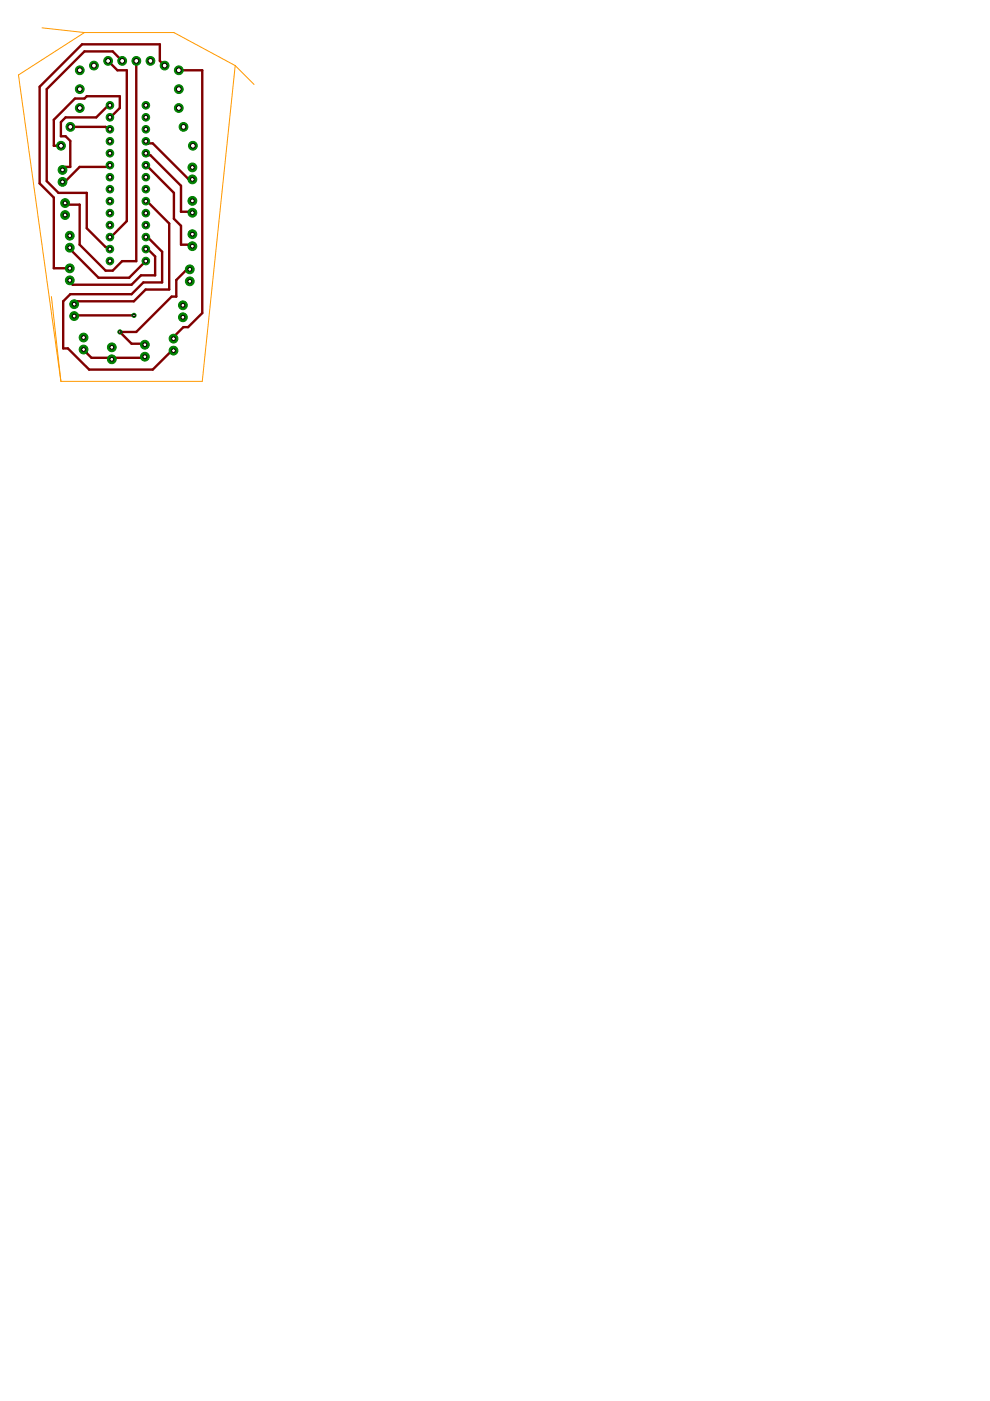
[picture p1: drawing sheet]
<svg xmlns="http://www.w3.org/2000/svg" width="210mm" height="297mm" viewBox="0 0 210 297" stroke-linecap="round" stroke-linejoin="round" font-family="sans-serif">
<g fill="none" stroke="#800000" stroke-width=".51">
<path d="M22.9 12.9l2 2h2v32l-3 3h-.5l-.1 .4M25.9 12.9l-2-2h-6l-8 8v19.5l2.5 2.5h6v7.5l4 4h.5l.4 .4M28.9 12.9v42.5h-3l-2 2h-1.5l-5.5-5.5v-8.5h-3l-.1-.3M34.9 13.9l-1-1v-3.5h-16.5l-9 9v20.5l3 3v15h3.4M37.9 14.9h5v51.5l-3 3h-1l-2 2-.1 .4M14.9 26.9h7.5l.5 .5h.4M23.3 24.9l.1-.5h.5l1.5-1.5v-2.5h-7l-.5 .5h-2l-4.5 4.5v5.5h1.5M23.3 22.3l-.4 .1-2.5 2.5h-6.5l-1 1v3h1l1 1v5.5h-1l-.7 .6M23.3 35l-.4 .4h-6l-3 3h-.5l-.2 .2M30.9 32.5l.5 .4h.5l6.5 6.5v5.5h2l.4 .2M30.9 35l6 5.9v5.5l1.5 1.5v4h2l.4 .3M30.9 30l.5 .4h1l7.5 7.5 .9 .1"/>
<path d="M14.8 52.5l.1 .4 6 6h6.5l3.5-3.5M30.9 50.3l.5 .1 3 3v6.5h-4l-2.5 2.5h-13l-1.5 1.5v10h1l4.5 4.5h13.5l4-4 .4-.1M30.9 42.7l.5 .2 4.5 4.5v14h-5l-2.5 2.5h-12l-.7 .6M30.9 52.8l.5 .1 1.5 1.5v4h-3l-2 2h-12.5l-.5-.5-.1-.5M40.2 57.1l-.3 .3h-.5l-2 2v3.5h-1l-7.5 7.5h-3.5l2.5 2.5h2.5l.3 .2M17.7 74.1l1.7 1.8h4l.3 .3 .2-.3h6.5l.3-.3M28.4 66.9h-12.5l-.2 .1"/>
</g>
<circle cx="15.7" cy="67" r=".93" fill="#008000" stroke="#008000" stroke-width=".21"/>
<circle cx="15.7" cy="67" r=".4" fill="#fff" stroke="#000" stroke-width=".21"/>
<circle cx="15.7" cy="64.5" r=".93" fill="#008000" stroke="#008000" stroke-width=".21"/>
<circle cx="15.7" cy="64.5" r=".4" fill="#fff" stroke="#000" stroke-width=".21"/>
<circle cx="23.7" cy="76.2" r=".93" fill="#008000" stroke="#008000" stroke-width=".21"/>
<circle cx="23.7" cy="76.2" r=".4" fill="#fff" stroke="#000" stroke-width=".21"/>
<circle cx="23.7" cy="73.6" r=".93" fill="#008000" stroke="#008000" stroke-width=".21"/>
<circle cx="23.7" cy="73.6" r=".4" fill="#fff" stroke="#000" stroke-width=".21"/>
<circle cx="17.7" cy="74.1" r=".93" fill="#008000" stroke="#008000" stroke-width=".21"/>
<circle cx="17.7" cy="74.1" r=".4" fill="#fff" stroke="#000" stroke-width=".21"/>
<circle cx="17.7" cy="71.6" r=".93" fill="#008000" stroke="#008000" stroke-width=".21"/>
<circle cx="17.7" cy="71.6" r=".4" fill="#fff" stroke="#000" stroke-width=".21"/>
<circle cx="30.7" cy="75.6" r=".93" fill="#008000" stroke="#008000" stroke-width=".21"/>
<circle cx="30.7" cy="75.6" r=".4" fill="#fff" stroke="#000" stroke-width=".21"/>
<circle cx="30.7" cy="73.1" r=".93" fill="#008000" stroke="#008000" stroke-width=".21"/>
<circle cx="30.7" cy="73.1" r=".4" fill="#fff" stroke="#000" stroke-width=".21"/>
<circle cx="40.8" cy="38" r=".93" fill="#008000" stroke="#008000" stroke-width=".21"/>
<circle cx="40.8" cy="38" r=".4" fill="#fff" stroke="#000" stroke-width=".21"/>
<circle cx="40.8" cy="35.5" r=".93" fill="#008000" stroke="#008000" stroke-width=".21"/>
<circle cx="40.8" cy="35.5" r=".4" fill="#fff" stroke="#000" stroke-width=".21"/>
<circle cx="40.8" cy="45.1" r=".93" fill="#008000" stroke="#008000" stroke-width=".21"/>
<circle cx="40.8" cy="45.1" r=".4" fill="#fff" stroke="#000" stroke-width=".21"/>
<circle cx="40.8" cy="42.6" r=".93" fill="#008000" stroke="#008000" stroke-width=".21"/>
<circle cx="40.8" cy="42.6" r=".4" fill="#fff" stroke="#000" stroke-width=".21"/>
<circle cx="40.8" cy="52.2" r=".93" fill="#008000" stroke="#008000" stroke-width=".21"/>
<circle cx="40.8" cy="52.2" r=".4" fill="#fff" stroke="#000" stroke-width=".21"/>
<circle cx="40.8" cy="49.7" r=".93" fill="#008000" stroke="#008000" stroke-width=".21"/>
<circle cx="40.8" cy="49.7" r=".4" fill="#fff" stroke="#000" stroke-width=".21"/>
<circle cx="38.8" cy="67.3" r=".93" fill="#008000" stroke="#008000" stroke-width=".21"/>
<circle cx="38.8" cy="67.3" r=".4" fill="#fff" stroke="#000" stroke-width=".21"/>
<circle cx="38.8" cy="64.7" r=".93" fill="#008000" stroke="#008000" stroke-width=".21"/>
<circle cx="38.8" cy="64.7" r=".4" fill="#fff" stroke="#000" stroke-width=".21"/>
<circle cx="36.8" cy="74.3" r=".93" fill="#008000" stroke="#008000" stroke-width=".21"/>
<circle cx="36.8" cy="74.3" r=".4" fill="#fff" stroke="#000" stroke-width=".21"/>
<circle cx="36.8" cy="71.8" r=".93" fill="#008000" stroke="#008000" stroke-width=".21"/>
<circle cx="36.8" cy="71.8" r=".4" fill="#fff" stroke="#000" stroke-width=".21"/>
<circle cx="14.8" cy="59.4" r=".93" fill="#008000" stroke="#008000" stroke-width=".21"/>
<circle cx="14.8" cy="59.4" r=".4" fill="#fff" stroke="#000" stroke-width=".21"/>
<circle cx="14.8" cy="56.9" r=".93" fill="#008000" stroke="#008000" stroke-width=".21"/>
<circle cx="14.8" cy="56.9" r=".4" fill="#fff" stroke="#000" stroke-width=".21"/>
<circle cx="14.8" cy="52.5" r=".93" fill="#008000" stroke="#008000" stroke-width=".21"/>
<circle cx="14.8" cy="52.5" r=".4" fill="#fff" stroke="#000" stroke-width=".21"/>
<circle cx="14.8" cy="50" r=".93" fill="#008000" stroke="#008000" stroke-width=".21"/>
<circle cx="14.8" cy="50" r=".4" fill="#fff" stroke="#000" stroke-width=".21"/>
<circle cx="13.8" cy="45.6" r=".93" fill="#008000" stroke="#008000" stroke-width=".21"/>
<circle cx="13.8" cy="45.6" r=".4" fill="#fff" stroke="#000" stroke-width=".21"/>
<circle cx="13.8" cy="43.1" r=".93" fill="#008000" stroke="#008000" stroke-width=".21"/>
<circle cx="13.8" cy="43.1" r=".4" fill="#fff" stroke="#000" stroke-width=".21"/>
<circle cx="40.2" cy="59.6" r=".93" fill="#008000" stroke="#008000" stroke-width=".21"/>
<circle cx="40.2" cy="59.6" r=".4" fill="#fff" stroke="#000" stroke-width=".21"/>
<circle cx="40.2" cy="57.1" r=".93" fill="#008000" stroke="#008000" stroke-width=".21"/>
<circle cx="40.2" cy="57.1" r=".4" fill="#fff" stroke="#000" stroke-width=".21"/>
<circle cx="13.3" cy="38.6" r=".93" fill="#008000" stroke="#008000" stroke-width=".21"/>
<circle cx="13.3" cy="38.6" r=".4" fill="#fff" stroke="#000" stroke-width=".21"/>
<circle cx="13.3" cy="36" r=".93" fill="#008000" stroke="#008000" stroke-width=".21"/>
<circle cx="13.3" cy="36" r=".4" fill="#fff" stroke="#000" stroke-width=".21"/>
<circle cx="30.9" cy="22.3" r=".8" fill="#008000" stroke="#008000" stroke-width=".21"/>
<circle cx="30.9" cy="22.3" r=".4" fill="#fff" stroke="#000" stroke-width=".21"/>
<circle cx="30.9" cy="24.9" r=".8" fill="#008000" stroke="#008000" stroke-width=".21"/>
<circle cx="30.9" cy="24.9" r=".4" fill="#fff" stroke="#000" stroke-width=".21"/>
<circle cx="30.9" cy="27.4" r=".8" fill="#008000" stroke="#008000" stroke-width=".21"/>
<circle cx="30.9" cy="27.4" r=".4" fill="#fff" stroke="#000" stroke-width=".21"/>
<circle cx="30.9" cy="30" r=".8" fill="#008000" stroke="#008000" stroke-width=".21"/>
<circle cx="30.9" cy="30" r=".4" fill="#fff" stroke="#000" stroke-width=".21"/>
<circle cx="30.9" cy="32.5" r=".8" fill="#008000" stroke="#008000" stroke-width=".21"/>
<circle cx="30.9" cy="32.5" r=".4" fill="#fff" stroke="#000" stroke-width=".21"/>
<circle cx="30.9" cy="35" r=".8" fill="#008000" stroke="#008000" stroke-width=".21"/>
<circle cx="30.9" cy="35" r=".4" fill="#fff" stroke="#000" stroke-width=".21"/>
<circle cx="30.9" cy="37.6" r=".8" fill="#008000" stroke="#008000" stroke-width=".21"/>
<circle cx="30.9" cy="37.6" r=".4" fill="#fff" stroke="#000" stroke-width=".21"/>
<circle cx="30.9" cy="40.1" r=".8" fill="#008000" stroke="#008000" stroke-width=".21"/>
<circle cx="30.9" cy="40.1" r=".4" fill="#fff" stroke="#000" stroke-width=".21"/>
<circle cx="30.9" cy="42.7" r=".8" fill="#008000" stroke="#008000" stroke-width=".21"/>
<circle cx="30.9" cy="42.7" r=".4" fill="#fff" stroke="#000" stroke-width=".21"/>
<circle cx="30.9" cy="45.2" r=".8" fill="#008000" stroke="#008000" stroke-width=".21"/>
<circle cx="30.9" cy="45.2" r=".4" fill="#fff" stroke="#000" stroke-width=".21"/>
<circle cx="30.9" cy="47.7" r=".8" fill="#008000" stroke="#008000" stroke-width=".21"/>
<circle cx="30.9" cy="47.7" r=".4" fill="#fff" stroke="#000" stroke-width=".21"/>
<circle cx="30.9" cy="50.3" r=".8" fill="#008000" stroke="#008000" stroke-width=".21"/>
<circle cx="30.9" cy="50.3" r=".4" fill="#fff" stroke="#000" stroke-width=".21"/>
<circle cx="30.9" cy="52.8" r=".8" fill="#008000" stroke="#008000" stroke-width=".21"/>
<circle cx="30.9" cy="52.8" r=".4" fill="#fff" stroke="#000" stroke-width=".21"/>
<circle cx="30.9" cy="55.4" r=".8" fill="#008000" stroke="#008000" stroke-width=".21"/>
<circle cx="30.9" cy="55.4" r=".4" fill="#fff" stroke="#000" stroke-width=".21"/>
<circle cx="23.3" cy="55.4" r=".8" fill="#008000" stroke="#008000" stroke-width=".21"/>
<circle cx="23.3" cy="55.4" r=".4" fill="#fff" stroke="#000" stroke-width=".21"/>
<circle cx="23.3" cy="52.8" r=".8" fill="#008000" stroke="#008000" stroke-width=".21"/>
<circle cx="23.3" cy="52.8" r=".4" fill="#fff" stroke="#000" stroke-width=".21"/>
<circle cx="23.3" cy="50.3" r=".8" fill="#008000" stroke="#008000" stroke-width=".21"/>
<circle cx="23.3" cy="50.3" r=".4" fill="#fff" stroke="#000" stroke-width=".21"/>
<circle cx="23.3" cy="47.7" r=".8" fill="#008000" stroke="#008000" stroke-width=".21"/>
<circle cx="23.3" cy="47.7" r=".4" fill="#fff" stroke="#000" stroke-width=".21"/>
<circle cx="23.3" cy="45.2" r=".8" fill="#008000" stroke="#008000" stroke-width=".21"/>
<circle cx="23.3" cy="45.2" r=".4" fill="#fff" stroke="#000" stroke-width=".21"/>
<circle cx="23.3" cy="42.7" r=".8" fill="#008000" stroke="#008000" stroke-width=".21"/>
<circle cx="23.3" cy="42.7" r=".4" fill="#fff" stroke="#000" stroke-width=".21"/>
<circle cx="23.3" cy="40.1" r=".8" fill="#008000" stroke="#008000" stroke-width=".21"/>
<circle cx="23.3" cy="40.1" r=".4" fill="#fff" stroke="#000" stroke-width=".21"/>
<circle cx="23.3" cy="37.6" r=".8" fill="#008000" stroke="#008000" stroke-width=".21"/>
<circle cx="23.3" cy="37.6" r=".4" fill="#fff" stroke="#000" stroke-width=".21"/>
<circle cx="23.3" cy="35" r=".8" fill="#008000" stroke="#008000" stroke-width=".21"/>
<circle cx="23.3" cy="35" r=".4" fill="#fff" stroke="#000" stroke-width=".21"/>
<circle cx="23.3" cy="32.5" r=".8" fill="#008000" stroke="#008000" stroke-width=".21"/>
<circle cx="23.3" cy="32.5" r=".4" fill="#fff" stroke="#000" stroke-width=".21"/>
<circle cx="23.3" cy="30" r=".8" fill="#008000" stroke="#008000" stroke-width=".21"/>
<circle cx="23.3" cy="30" r=".4" fill="#fff" stroke="#000" stroke-width=".21"/>
<circle cx="23.3" cy="27.4" r=".8" fill="#008000" stroke="#008000" stroke-width=".21"/>
<circle cx="23.3" cy="27.4" r=".4" fill="#fff" stroke="#000" stroke-width=".21"/>
<circle cx="23.3" cy="24.9" r=".8" fill="#008000" stroke="#008000" stroke-width=".21"/>
<circle cx="23.3" cy="24.9" r=".4" fill="#fff" stroke="#000" stroke-width=".21"/>
<circle cx="23.3" cy="22.3" r=".8" fill="#008000" stroke="#008000" stroke-width=".21"/>
<circle cx="23.3" cy="22.3" r=".4" fill="#fff" stroke="#000" stroke-width=".21"/>
<circle cx="40.9" cy="30.9" r=".93" fill="#008000" stroke="#008000" stroke-width=".21"/>
<circle cx="40.9" cy="30.9" r=".51" fill="#fff" stroke="#000" stroke-width=".21"/>
<circle cx="38.9" cy="26.9" r=".93" fill="#008000" stroke="#008000" stroke-width=".21"/>
<circle cx="38.9" cy="26.9" r=".51" fill="#fff" stroke="#000" stroke-width=".21"/>
<circle cx="37.9" cy="22.9" r=".93" fill="#008000" stroke="#008000" stroke-width=".21"/>
<circle cx="37.9" cy="22.9" r=".51" fill="#fff" stroke="#000" stroke-width=".21"/>
<circle cx="37.9" cy="18.9" r=".93" fill="#008000" stroke="#008000" stroke-width=".21"/>
<circle cx="37.9" cy="18.9" r=".51" fill="#fff" stroke="#000" stroke-width=".21"/>
<circle cx="37.9" cy="14.9" r=".93" fill="#008000" stroke="#008000" stroke-width=".21"/>
<circle cx="37.9" cy="14.9" r=".51" fill="#fff" stroke="#000" stroke-width=".21"/>
<circle cx="34.9" cy="13.9" r=".93" fill="#008000" stroke="#008000" stroke-width=".21"/>
<circle cx="34.9" cy="13.9" r=".51" fill="#fff" stroke="#000" stroke-width=".21"/>
<circle cx="31.9" cy="12.9" r=".93" fill="#008000" stroke="#008000" stroke-width=".21"/>
<circle cx="31.9" cy="12.9" r=".51" fill="#fff" stroke="#000" stroke-width=".21"/>
<circle cx="28.9" cy="12.9" r=".93" fill="#008000" stroke="#008000" stroke-width=".21"/>
<circle cx="28.9" cy="12.9" r=".51" fill="#fff" stroke="#000" stroke-width=".21"/>
<circle cx="25.9" cy="12.9" r=".93" fill="#008000" stroke="#008000" stroke-width=".21"/>
<circle cx="25.9" cy="12.9" r=".51" fill="#fff" stroke="#000" stroke-width=".21"/>
<circle cx="22.9" cy="12.9" r=".93" fill="#008000" stroke="#008000" stroke-width=".21"/>
<circle cx="22.9" cy="12.9" r=".51" fill="#fff" stroke="#000" stroke-width=".21"/>
<circle cx="19.9" cy="13.9" r=".93" fill="#008000" stroke="#008000" stroke-width=".21"/>
<circle cx="19.9" cy="13.9" r=".51" fill="#fff" stroke="#000" stroke-width=".21"/>
<circle cx="16.9" cy="14.9" r=".93" fill="#008000" stroke="#008000" stroke-width=".21"/>
<circle cx="16.9" cy="14.9" r=".51" fill="#fff" stroke="#000" stroke-width=".21"/>
<circle cx="16.9" cy="18.9" r=".93" fill="#008000" stroke="#008000" stroke-width=".21"/>
<circle cx="16.9" cy="18.9" r=".51" fill="#fff" stroke="#000" stroke-width=".21"/>
<circle cx="16.9" cy="22.9" r=".93" fill="#008000" stroke="#008000" stroke-width=".21"/>
<circle cx="16.9" cy="22.9" r=".51" fill="#fff" stroke="#000" stroke-width=".21"/>
<circle cx="14.9" cy="26.9" r=".93" fill="#008000" stroke="#008000" stroke-width=".21"/>
<circle cx="14.9" cy="26.9" r=".51" fill="#fff" stroke="#000" stroke-width=".21"/>
<circle cx="12.9" cy="30.9" r=".93" fill="#008000" stroke="#008000" stroke-width=".21"/>
<circle cx="12.9" cy="30.9" r=".51" fill="#fff" stroke="#000" stroke-width=".21"/>
<circle cx="25.4" cy="70.4" r=".44" fill="#008000" stroke="#008000" stroke-width=".21"/>
<circle cx="25.4" cy="70.4" r=".25" fill="#fff" stroke="#000" stroke-width=".21"/>
<circle cx="28.4" cy="66.9" r=".44" fill="#008000" stroke="#008000" stroke-width=".21"/>
<circle cx="28.4" cy="66.9" r=".25" fill="#fff" stroke="#000" stroke-width=".21"/>
<path d="M8.9 5.9l9 1M17.9 6.9l-14 9 9 65M17.9 6.9h19l13 7M49.9 13.9l4 4M49.9 13.9l-7 67h-30M10.9 62.9l2 18" fill="none" stroke="#f90" stroke-width=".21"/>
</svg>
